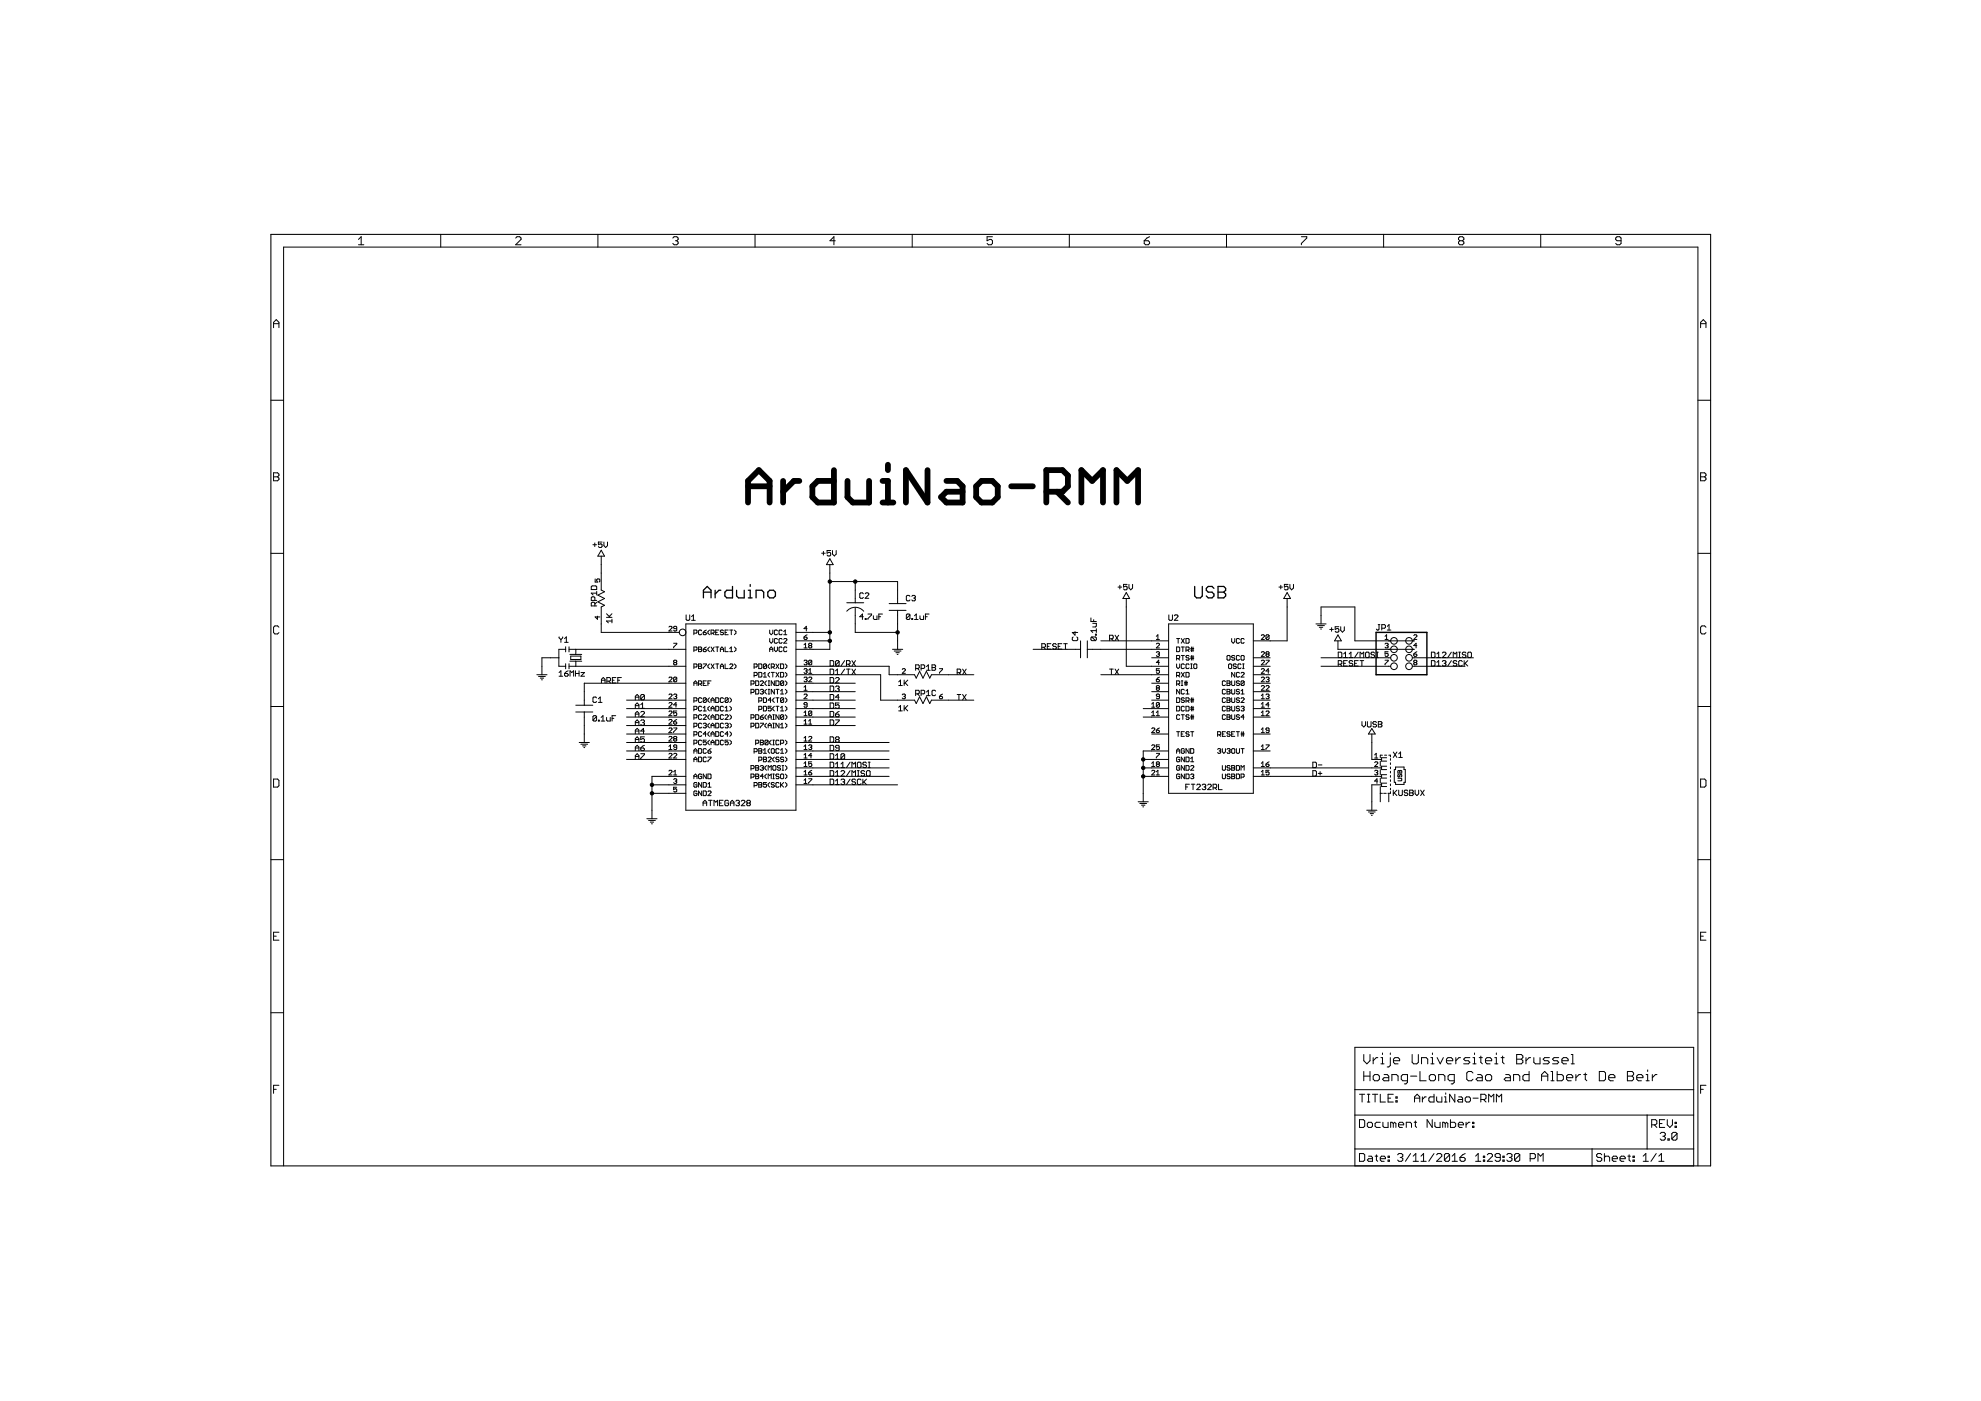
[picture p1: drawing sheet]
<svg xmlns="http://www.w3.org/2000/svg" width="594mm" height="420mm" viewBox="0 0 594 420" stroke-linecap="round" stroke-linejoin="round" font-family="sans-serif">
<g fill="none" stroke="#000" stroke-width=".3">
<path d="M107.5 71.8l.8-.8v2.4M107.5 73.4h1.6M132.2 70.3v3.8M154.6 71.4l.4-.4h.9l.4 .4v.4l-1.7 1.6h1.7M179.3 70.3v3.8M201.8 71.4l.4-.4h.8l.4 .4v.4l-.4 .4M202.6 72.2h.4M203 72.2l.4 .4v.4l-.4 .4h-.8l-.4-.4M226.4 70.3v3.8M250.5 72.2h-1.6l1.2-1.2v2.4M273.6 70.3v3.8M297.6 71h-1.6v1.2l.8-.4h.4l.4 .4v.8l-.4 .4h-.8l-.4-.4"/>
<path d="M320.7 70.3v3.8M343.1 72.2h1.2l.4 .4v.4l-.4 .4h-.8l-.4-.4zM344.7 71l-.8 .4-.8 .8M367.8 70.3v3.8M390.3 71h1.6v.4l-1.6 1.6v.4M414.9 70.3v3.8M437.8 72.2l-.4 .4v.4l.4 .4h.8l.4-.4v-.4l-.4-.4M437.8 72.2l-.4-.4v-.4l.4-.4h.8l.4 .4v.4l-.4 .4M437.8 72.2h.8M462 70.3v3.8M486.1 72.2h-1.2l-.4-.4v-.4l.4-.4h.8l.4 .4v1.6l-.4 .4h-.8l-.4-.4M82 98.3v-1.6l.8-.8 .9 .8v1.6"/>
<path d="M82 97.1h1.7M510 97.1h1.6M510 98.3v-1.6l.8-.8 .8 .8v1.6M81.2 120h3.8M509.2 120h3.8M82 141.8h1.2l.5 .4v.4l-.5 .4 .5 .4v.4l-.5 .4h-1.2zM82 143h1.2M510 141.8h1.2l.4 .4v.4l-.4 .4 .4 .4v.4l-.4 .4h-1.2zM510 143h1.2M81.2 165.9h3.8M177.3 176l.3-.3h1.1l.2 .3v.8h-1.6zM177.8 163.4h1.1"/>
<path d="M178.4 162.8v1.1M178.5 173.6v1h.7l-.3-.5 .3-.5 .7 .3-.3 .7M178.9 177.9h-1.6l.6 .5M178.9 177.4v1M180.3 166.8v10.2l1 .5-2 1 2 1-2 1 2 1-1 .5v7.7h23.4M180.3 165l1 1.8h-2zM180.6 162.6h-1.1v.8l.5-.3 .6 .3v.5l-.3 .3h-.6l-.2-.3M181.1 162.6v1l.5 .6 .6-.6v-1M246.4 165.9h1.1M246.9 165.4v1.1M248.9 169.3v25.4h-10.2M248.9 167.6l1 1.7h-2.1z"/>
<path d="M248.9 174.4h20.3v6.6M249.1 165.1h-1.1v.8l.9-.2 .2 .2v.6l-.2 .2h-.6l-.3-.2M249.7 165.1v1.1l.5 .5 .6-.5v-1.1M256.5 174.4v6.4M258.9 178.1l-.3-.3h-.5l-.3 .3v1.1l.3 .2h.5l.3-.2M259.5 178.1l.2-.3h.6l.2 .3v.2l-1 1.1h1M272.9 178.8l-.3-.2h-.5l-.3 .2v1.1l.3 .3h.5l.3-.3M273.4 178.8l.3-.2h.5l.3 .2-.3 .6M274 179.4h.2M274.2 179.4l.3 .2-.3 .6h-.5l-.3-.3M335.3 176.1h1.1M335.8 175.5v1.1"/>
<path d="M337.8 179.5v20.3h12.7M337.8 177.7l1 1.8h-2.1zM338 175.3h-1.1v.8l.6-.3 .5 .3v.5l-.3 .3h-.5l-.3-.3M338.6 175.3v1l.5 .6 .5-.6v-1M383.5 176.1h1.1M384.1 175.5v1.1M386 179.5v12.7h-10.1M386 177.7l1 1.8h-2zM386.3 175.3h-1.1v.8l.5-.3 .6 .3v.5l-.3 .3h-.6l-.2-.3M386.8 175.3v1l.5 .6 .6-.6v-1M509.2 165.9h3.8M83.7 188.1l-.5-.4h-.8l-.4 .4v1.6l.4 .4h.8l.5-.4"/>
<path d="M167.6 197.3h-5.1v5.1M167.7 191v.3l.5 .5M168.2 191.8v.8M168.7 191v.3l-.5 .5M169.3 191.5l.5-.5v1.6M169.3 192.6h1.1M169.6 194.7h-2v5.1h2M169.6 194v1.5M169.6 199.1v1.5M170.6 194.7h35.1M170.6 199.8h35.1M170.6 194v1.5"/>
<path d="M170.6 199.1v1.5M170.9 196.3h3.6M170.9 198.3h3.6M171.2 196.8h3v1h-3zM172.7 194.7v1.6M172.7 198.3v1.5M178.4 180.1v-.8l-.3-.3h-.5l-.3 .3v.8h1.6M178.4 181.7v-.8l-.3-.3h-.5l-.3 .3v.8h1.6M178.9 180.6l-.5 .6M179.2 184.8v.9l-.7-.7h1.4M181.9 185.1h1.6M181.9 184.1l1.1 1"/>
<path d="M183.5 185.7v1.1M183.5 186.2h-1.6l.5 .6M183.5 184.1l-.8 .8M200.6 188.1l.2-.3 .7 .3-.9 1.1h.9M202 192.9h.9l-.9 1.4M202.2 198.7l-.2-.2 .2-.5 .7 .2-.2 .5M202.2 198.7h.5M202.2 198.7l-.2 .2 .2 .5 .7-.2-.2-.5M202.9 188.5h-.7l-.2-.2 .2-.5 .7 .3v.9l-.2 .2-.7-.2M205.7 187.1h33v55.9h-33zM205.8 184.4v1.4l.2 .2h.6l.2-.2v-1.4M207.4 186h1.1"/>
<path d="M207.4 184.9l.5-.5v1.6M208.1 189.9h.7l.2-.7-.2-.2h-.7v1.4M208.1 195h.7l.2-.7-.2-.3h-.7v1.4M209.5 199.1h.7l.2 .2-.2 .5 .2 .5-.2 .2h-.7zM209.5 194h.7l.2 .3-.2 .4 .2 .5-.2 .2h-.7zM209.5 194.7h.7M209.5 199.8h.7M210.4 189.2l-.2-.2-.7 .2v.9l.2 .3 .7-.3M210.9 199.1h.9l-.9 1.4M210.9 189.7h.7l.2 .4-.7 .3zM210.9 194.7h.7l.2 .5-.7 .2zM211.8 189l-.9 .7"/>
<path d="M211.8 194l-.9 .7M212.8 189l-.5 .4v.5l.5 .5M212.8 194l-.5 .5v.5l.5 .4M212.8 199.1l-.5 .5v.4l.5 .5M213.2 189.9h.7l.3-.7-.3-.2h-.7v1.4M213.2 194l1 1.4M213.2 199.1l1 1.4M213.7 189.9l.5 .5M214.2 194l-1 1.4M214.2 199.1l-1 1.4M214.6 199.1h1M214.6 189.7h.5"/>
<path d="M214.6 194h1M215.1 194v1.4M215.1 199.1v1.4M215.6 189h-1v1.4h1M216 195.4v-.9l.5-.5 .5 .5v.9M216 194.7h1M216 199.8h1M217 189.2l-.3-.2-.7 .2 .3 .5 .7 .2-.3 .5-.7-.3M217.4 194v1.4h1M217.4 199.1v1.4h1M217.4 189.7h.5M218.4 189h-1v1.4h1"/>
<path d="M218.8 199.3l.3-.2 .7 .2-1 1.2h1M218.8 189h1M218.8 194.5l.5-.5v1.4M218.8 195.4h1M219.3 189v1.4M220.2 189l.5 .4v.5l-.5 .5M220.2 194l.5 .5v.5l-.5 .4M220.2 199.1l.5 .5v.4l-.5 .5M227.5 199.1h.7l.3 .2v1l-.3 .2h-.7zM229.9 199.3l-.7-.2-.3 .2v1M229.9 199.3v1l-.3 .2-.7-.2M229.9 199.3l-1 1"/>
<path d="M230.8 199.1l-.4 .5v.4l.4 .5M230.8 189v.9l.5 .5 .5-.5v-.9M230.8 191.5v.9l.5 .5 .5-.5v-.9M230.8 195.4v-.9l.5-.5 .5 .5v.9M230.8 194.7h1M232.2 194v1l.5 .4 .5-.4v-1M232.7 199.1l.9 1.4M233.2 189.2l-.3-.2-.7 .2v.9l.3 .3 .7-.3M233.2 191.7l-.3-.2-.7 .2v1l.3 .2 .7-.2M233.6 199.1l-.9 1.4M234.1 199.1h.7l.2 .2v1l-.2 .2h-.7zM234.5 189.2l-.2-.2-.7 .2v.9l.2 .3 .7-.3"/>
<path d="M234.5 191.7l-.2-.2-.7 .2v1l.2 .2 .7-.2M234.5 194.3l-.2-.3-.7 .3v.9l.2 .2 .7-.2M235 191.7l.3-.2 .7 .2-1 1.2h1M235 190.4h1M235 189.4l.5-.4v1.4M235.5 199.1l.5 .5v.4l-.5 .5M236 194.3l-.3-.3-.7 .3v.9l.3 .2 .7-.2M238.7 189.7h10.2M238.7 199.8h27.9v2.6h7.7l.5 1 1-2.1 1 2.1 1-2.1 1 2.1 .5-1h12.7M238.7 192.2h10.2M241.1 191.1h.7l.2 .4-.7 .3zM241.1 193.4l.5-.5v1.4"/>
<path d="M241.1 198.2l.7-.2 .2 .2-.2 .5M241.1 194.3h.9M241.6 198.7h.2M241.8 198.7l.2 .2-.2 .5-.7-.2M242 190.4l-.9 .7M242 188.5h-.9l.7-.7v1.4M242.7 193.6l-.2-.2 .2-.5 .7 .2-.2 .5M242.7 193.6l-.2 .2 .2 .5 .7-.2-.2-.5M242.7 193.6h.5M243.4 198.2v1l-.2 .2-.7-.2M243.4 198.2l-.2-.2-.7 .2v1M243.4 198.2l-.9 1"/>
<path d="M248.9 198.1h.8l.3 .3v1.1l-.3 .2h-.8zM251.7 198.4l-.3-.3h-.6l-.2 .3v1.1M251.7 198.4v1.1l-.3 .2h-.6l-.2-.2M251.7 198.4l-1.1 1.1M253.3 198.1l-1.1 1.6M253.9 199.2h.8l.2-.3v-.5l-.2-.3h-.8v1.6M253.9 183.3a3.3 3.3 0 0 1 5.1 0M253.9 180.8h5.1M254.4 199.2l.5 .5M255.5 198.1l1.1 1.6M256.5 182.3v7.4h12.7M256.6 198.1l-1.1 1.6"/>
<path d="M258.9 185h-1.1l.8-.9v1.7M259.5 185.5h.2v.3h-.2zM260.3 184.1h1.1v.3l-1.1 1.1v.3M261.9 184.7v.8l.3 .3h.8v-1.1M263.5 185h.6M264.6 184.1h-1.1v1.7M266.6 181h5.1M266.6 183h5.1M267.7 194.7h3M268.2 195.2h2M268.7 195.7h1M269 196.3h.3"/>
<path d="M269.2 183v11.7M272.9 184.4l-.3-.3h-.5l-.3 .3v1.1M272.9 184.4v1.1l-.3 .3h-.5l-.3-.3M272.9 184.4l-1.1 1.1M273.4 185.5h.3v.3h-.3zM274.3 185.8h1M274.3 184.7l.5-.6v1.7M275.9 184.7v.8l.3 .3h.8v-1.1M277.5 185h.6M277.9 199.9l.5-.5v1.6M278.6 184.1h-1.1v1.7M279.5 199.4h.8l.3 .3-.3 .5 .3 .5-.3 .3h-.8z"/>
<path d="M309.8 194.7h14.2M312.4 194.1h.8l.3-.3v-.5l-.3-.3h-.8v1.7M313 194.1l.5 .6M314.1 193.8h.5M315.2 193h-1.1v1.7M315.7 194.4l.3 .3M316.8 193.3l-.3-.3h-.5l-.3 .3 .3 .5h.5l.3 .3-.3 .6M317.3 193.8h.6M318.4 193h-1.1v1.7M319 193h1.1M319.5 193v1.7M321.8 191l-.2 .3v.6l.2 .2h1.1l.3-.2v-.6l-.3-.3"/>
<path d="M322.4 189.4v1.1l-.8-.8h1.6M324 192.2v5.1M326.1 194.7h24.4M326.1 192.2v5.1M327.2 185.3v1.1h1.6M327.4 191l-.2 .3v.6l.2 .2h1.1M327.4 191h1.1l.3 .3v.6l-.3 .2M327.4 191l1.1 1.1M327.7 186.9h1.1v.8l-.3 .3h-.8M328 185.8v.6M328.5 190.2h.3v.3h-.3zM328.8 188.6v1.1"/>
<path d="M328.8 189.1h-1.6l.5 .6M330.1 192.2h20.4M332.7 191.6h.9l.2-.3v-.5l-.2-.3h-.9v1.6M333.3 191.6l.5 .5M334.4 190.5l1.1 1.6M335.5 190.5l-1.1 1.6M345.4 197.3h5.1M346.8 193.1l.2-.2 .7 .2-.9 1.2h.9M346.8 191.8h.9M346.8 195.7l.7-.2 .2 .2-.2 .5M346.8 190.8l.4-.4v1.4M347.2 196.2h.3"/>
<path d="M347.5 196.2l.2 .2-.2 .4-.7-.2M347.7 198.7h-.9l.7-.7v1.4M350.5 187.1h25.4v50.8h-25.4zM350.5 184.4v1.4l.3 .2h.5l.3-.2v-1.4M352.2 184.7l.2-.3h.6l.3 .3v.2l-1.1 1.1h1.1M352.8 191.5h1M352.8 194h.7l.3 .3v.9l-.3 .2h-.7zM352.8 197.5h.7l.3-.7-.3-.2h-.7v1.4M352.8 199.1v.9l.5 .5 .5-.5v-.9M353.3 197.5l.5 .5M353.3 191.5v1.4M354.2 194h1"/>
<path d="M354.2 196.6h1M354.2 191.5l1 1.4M354.7 194v1.4M354.7 196.6v1.4M355.2 199.3l-.3-.2-.7 .2v1l.3 .2 .7-.2M355.2 191.5l-1 1.4M355.7 191.5h.7l.2 .2v1l-.2 .2h-.7zM355.7 195h.7l.2-.7-.2-.3h-.7v1.4M356.1 195l.5 .4M356.6 199.3l-.2-.2-.7 .2v1l.2 .2 .7-.2M356.6 196.8l-.2-.2-.7 .2 .2 .5 .7 .2-.2 .5-.7-.3M357.1 199.1h.4"/>
<path d="M357.1 195h.9M357.1 197.5h.9M357.1 197h.9M357.1 194.5h.9M357.3 194v1.4M357.3 196.6v1.4M357.3 199.1v1.4M357.8 194v1.4M357.8 196.6v1.4M358.2 199.1l.7 .2v1l-.2 .2-.7-.2v-1zM368 196.8l.2-.2 .7 .2v.9l-.2 .3-.7-.3zM368.7 199.1l.7 .2v1l-.3 .2-.7-.2v-1z"/>
<path d="M369.4 191.5v.9l.4 .5 .5-.5v-.9M370.3 196.8l-.2-.2-.7 .2 .2 .5 .7 .2-.2 .5-.7-.3M370.8 199.3l-.3-.2-.7 .2 .3 .5 .7 .2-.3 .5-.7-.2M371.7 196.8l-.2-.2-.7 .2v.9l.2 .3 .7-.3M371.7 191.7l-.2-.2-.7 .2v1l.2 .2 .7-.2M372.2 199.3l-.3-.2-.7 .2v1l.3 .2 .7-.2M372.2 196.8l.2-.2 .7 .2v.9l-.2 .3-.7-.3zM372.6 199.1h.5M372.9 199.1v1.4M373.1 191.7l-.2-.2-.7 .2v1l.2 .2 .7-.2M375.9 199.8h5M375.9 197.3h5"/>
<path d="M378.2 198.2l.3-.2 .7 .2-1 1.2h1M378.2 190.6l.3-.2 .7 .2-1 1.2h1M378.2 195.7l.3-.2 .7 .2-1 1.1h1M379.6 198h1l-1 1.4M379.9 196.2l-.3-.3 .3-.4 .7 .2-.3 .5M379.9 196.2h.4M379.9 196.2l-.3 .2 .3 .4 .7-.2-.3-.4M380.6 190.6v.9l-.3 .3-.7-.3M380.6 190.6l-.3-.2-.7 .2v.9M380.6 190.6l-1 .9M394.6 187.1h3.1M395.1 187.6h2.1"/>
<path d="M395.6 188.1h1.1M396 188.6h.3M396.2 199.8h20.8M396.2 197.3h20.8M396.2 187.1v-5.1h10.1v10.2h17.8M398.8 188.8h1.1M399.3 188.2v1.1M401.2 192.2v2.5h22.9M401.2 190.4l1.1 1.8h-2.1zM401.3 195.6h.8l.3 .3v1l-.3 .3h-.8zM401.3 199.2h.8l.3-.3v-.5l-.3-.3h-.8v1.6M401.5 188h-1.1v.8l.6-.3 .5 .3v.5l-.3 .3h-.5l-.3-.3"/>
<path d="M401.9 199.2l.5 .5M402.1 188v1l.5 .6 .5-.6v-1M402.9 198.9h.6M402.9 197.2h1.2M402.9 196.1l.6-.5v1.6M404.1 198.1h-1.2v1.6h1.2M404.6 197.2h1.1M404.6 196.1l.5-.5v1.6M405.7 198.4l-.3-.3h-.5l-.3 .5 .3 .3h.5l.3 .6-.3 .2h-.5l-.3-.2M406.2 198.9h.6M407.3 198.1h-1.1v1.6h1.1M407.3 195.6l-1.1 1.6"/>
<path d="M407.9 198.1h1.1M407.9 197.2v-1.6l.5 .5 .6-.5v1.6M408.4 198.1v1.6M409.8 195.6h.5l.3 .3v1l-.3 .3h-.5l-.3-.3v-1zM412.2 195.9l-.3-.3h-.5l-.3 .5 .3 .3h.5l.3 .5-.3 .3h-.5l-.3-.3M412.8 197.2h.5M412.8 195.6h.5M413 195.6v1.6M413.3 187.3h.5M413.6 187.3v1.4l-.3 .3-.6-.3M414.4 188.4h.8l.3-.3v-.5l-.3-.3h-.8v1.7M415.4 198h.9l-.9 1.4"/>
<path d="M415.4 193.1l.7-.2 .2 .2-.2 .5M415.4 191.8h.9M415.4 190.8l.4-.4v1.4M415.8 193.6h.3M416 189h1.1M416 187.9l.6-.6v1.7M416.1 193.6l.2 .2-.2 .5-.7-.2M416.3 195.5h-.9v.7l.4-.3 .5 .3-.2 .6-.7-.2M423.5 199.8h15.8M423.5 197.3h18.4M424 190.6l.2-.2 .7 .2-.9 1.2h.9M424 196.2h.7l.2 .4-.7 .2z"/>
<path d="M424.2 198.7l-.2-.2 .2-.5 .7 .2-.2 .5M424.2 198.7h.5M424.2 198.7l-.2 .2 .2 .5 .7-.2-.2-.5M424.9 193.6h-.9l.7-.7v1.4M424.9 195.5l-.9 .7M429.3 198.1h.8l.2 .3v1.1l-.2 .2h-.8zM429.3 195.6h.8l.2 .3v1l-.2 .3h-.8zM430.9 199.7h1.1M430.9 197.2h1.1M430.9 196.1l.5-.5v1.6M430.9 198.6l.5-.5v1.6M432.5 198.4l.3-.3h.5l.3 .3-.3 .5"/>
<path d="M432.5 195.9l.3-.3h.5l.3 .3v.2l-1.1 1.1h1.1M433.1 198.9h.2M433.3 198.9l.3 .3-.3 .5h-.5l-.3-.2M435.3 195.6l-1.1 1.6M435.3 198.1l-1.1 1.6M435.8 197.2v-1.6l.6 .5 .5-.5v1.6M436.9 198.4l-.3-.3h-.5l-.3 .3 .3 .5h.5l.3 .3-.3 .5h-.5l-.3-.2M437.5 197.2h.5M437.5 195.6h.5M437.7 195.6v1.6M438.5 198.4l-.2-.3h-.6l-.2 .3v1.1l.2 .2h.6l.2-.2M439.1 198.1v1.6"/>
<path d="M439.4 198.9l.8 .8M439.6 195.9l-.2-.3h-.6l-.3 .3 .3 .5h.6l.2 .3-.2 .5h-.6l-.3-.3M440.2 195.9l.2-.3h.6l.3 .3v1l-.3 .3h-.6l-.2-.3zM440.2 198.1l-1.1 1.1M511.6 188.1l-.4-.4h-.8l-.4 .4v1.6l.4 .4h.8l.4-.4M81.2 211.9h3.8M161 202.4h3M161.5 202.9h2M162 203.4h1M162.4 203.9h.2M167.7 201.7l.5-.5v1.6M167.7 202.8h1"/>
<path d="M169.3 202h.8l.3 .5-.3 .3h-.5l-.3-.3zM170.4 201.2l-1.1 .8M170.9 202.8v-1.6l.6 .5 .5-.5v1.6M172.6 202h1.1M172.6 201.2v1.6M172.7 211.5h5.1M172.7 213.5h5.1M173.7 201.2v1.6M174.2 201.7h1.1l-1.1 1.1h1.1M175.2 213.5v9.2M178.9 209.3l-.3-.3h-.5l-.3 .3v1.1l.3 .3h.5l.3-.3M178.9 214.9l-.3-.3h-.5l-.3 .3v1.1"/>
<path d="M178.9 214.9v1.1l-.3 .2h-.5l-.3-.2M178.9 214.9l-1.1 1.1M179.5 216h.2v.2h-.2zM179.5 210.7h1.1M179.5 209.6l.5-.6v1.7M180.3 216.2h1.1M180.3 215.2l.5-.6v1.6M180.4 204.8v-1.1l.5-.5 .5 .5v1.1M180.4 204h1M181.9 215.2v.8l.3 .2h.8v-1M182 204.3h.8l.3-.3v-.5l-.3-.3h-.8v1.6M182.5 204.3l.6 .5"/>
<path d="M183.6 215.4h.5M183.6 204h.6M184.6 214.6h-1v1.6M184.7 203.2h-1.1v1.6h1.1M185.3 204h.5M186.4 203.2h-1.1v1.6M187.9 212.5h17.8M187.9 215.1h17.8M187.9 217.6h17.8M187.9 210h17.8M190.5 209.1h1.1M190.5 214.2h1.1"/>
<path d="M190.5 209.9v-1.1l.6-.5 .5 .5v1.1M190.5 212.4v-1.1l.6-.5 .5 .5v1.1M190.5 215v-1.1l.6-.5 .5 .5v1.1M190.5 217.5v-1.1l.6-.5 .5 .5v1.1M190.5 216.7h1.1M190.5 211.6h1.1M190.5 219.2h1.1M192.2 212.4h1.1M192.2 213.6l.2-.2h.6l.3 .2v.3l-1.1 1.1h1.1M192.2 216.2l.2-.3h.6l.3 .3-.3 .5M192.2 211.3l.5-.5v1.6M192.7 216.7h.3"/>
<path d="M193 216.7l.3 .3-.3 .5h-.6l-.2-.2M193.3 208.5l-1.1 1.1M193.3 208.5v1.1l-.3 .3h-.6l-.2-.3M193.3 208.5l-.3-.2h-.6l-.2 .2v1.1M193.3 219.2h-1.1l.8-.8v1.6M200.6 213.5l.2-.3 .7 .3-.9 1.1h.9M200.6 216l.2-.2 .7 .2-.9 1.2h.9M200.6 208.4l.2-.2 .7 .2-.9 1.1h.9M200.6 203.3l.2-.2 .7 .2-.9 1.2h.9M200.6 210.9l.2-.2 .7 .2-.9 1.2h.9M200.6 218.5l.2-.2 .7 .2-.9 1.2h.9M202 216.5h.7l.2 .4-.7 .3z"/>
<path d="M202 208.4l.7-.2 .2 .2-.2 .5M202 218.3h.9l-.9 1.4M202.5 208.9h.2M202.7 208.9l.2 .2-.2 .4-.7-.2M202.9 213.2h-.9v.7l.5-.2 .4 .2-.2 .7-.7-.2M202.9 203.3l-.2-.2-.7 .2v.9M202.9 203.3v.9l-.2 .3-.7-.3M202.9 211.4h-.9l.7-.7v1.4M202.9 215.8l-.9 .7M202.9 203.3l-.9 .9M205.7 204.9h-30.5v6.6M208.1 200h.7l.2-.7-.2-.2h-.7v1.4"/>
<path d="M208.1 205.6v-.9l.5-.5 .4 .5v.9M208.1 210.2h.7l.2-.7-.2-.2h-.7v1.4M208.1 212.7h.7l.2-.7-.2-.2h-.7v1.4M208.1 215.3h.7l.2-.7-.2-.2h-.7v1.4M208.1 217.8h.7l.2-.7-.2-.2h-.7v1.4M208.1 204.9h.9M209.5 205.1h.7l.2-.7-.2-.2h-.7v1.4M210 205.1l.4 .5M210.4 212l-.2-.2-.7 .2v1l.2 .2 .7-.2M210.4 219.7l-.2-.3-.7 .3v.9l.2 .2 .7-.2M210.4 209.5l-.2-.2-.7 .2v.9l.2 .3 .7-.3M210.4 214.6l-.2-.2-.7 .2v.9l.2 .3 .7-.3"/>
<path d="M210.4 217.1l-.2-.2-.7 .2v1l.2 .2 .7-.2M210.9 213.2h.9M210.9 217.1l.7-.2 .2 .2-.2 .5M210.9 214.6l.2-.2 .7 .2-.9 1.2h.9M210.9 212.3l.4-.5v1.4M210.9 204.9h.4M211.3 217.6h.3M211.6 217.6l.2 .2-.2 .5-.7-.2M211.8 204.2h-.9v1.4h.9M211.8 209.5l-.2-.2-.7 .2v.9M211.8 209.5v.9l-.2 .3-.7-.3M211.8 209.5l-.9 .9"/>
<path d="M212.3 204.9h.5M212.8 219.4l-.5 .5v.5l.5 .4M212.8 216.9l-.5 .5v.4l.5 .5M212.8 209.3l-.5 .4v.5l.5 .5M212.8 211.8l-.5 .5v.4l.5 .5M212.8 214.4l-.5 .4v.5l.5 .5M213.2 204.2h-.9v1.4M213.2 210.7v-1l.5-.4 .5 .4v1M213.2 213.2v-.9l.5-.5 .5 .5v.9M213.2 215.8v-1l.5-.4 .5 .4v1M213.2 218.3v-.9l.5-.5 .5 .5v.9M213.2 212.5h1"/>
<path d="M213.2 215.1h1M213.2 217.6h1M213.2 210h1M214.6 211.8h.7l.3 .2v1l-.3 .2h-.7zM214.6 219.4h.7l.3 .3v.9l-.3 .2h-.7zM214.6 216.9h.7l.3 .2v1l-.3 .2h-.7zM214.6 214.4h.7l.3 .2v.9l-.3 .3h-.7zM214.6 209.3h.7l.3 .2v.9l-.3 .3h-.7zM216 200.5v-.9l.5-.5 .5 .5v.9M217 212l-.3-.2-.7 .2v1l.3 .2 .7-.2M217 217.1l-.3-.2-.7 .2v1l.3 .2 .7-.2M217 214.6l-.3-.2-.7 .2v.9l.3 .3 .7-.3"/>
<path d="M217 209.5l-.3-.2-.7 .2v.9l.3 .3 .7-.3M217 219.7l-.3-.3-.7 .3v.9l.3 .2 .7-.2M217.4 213.2h1M217.4 214.6l.3-.2 .7 .2-1 1.2h1M217.4 212.3l.5-.5v1.4M217.4 217.1l.7-.2 .3 .2-.3 .5M217.9 217.6h.2M218.1 217.6l.3 .2-.3 .5-.7-.2M218.4 209.5l-.3-.2-.7 .2v.9M218.4 209.5v.9l-.3 .3-.7-.3M218.4 209.5l-1 .9M218.8 211.8l.5 .5v.4l-.5 .5"/>
<path d="M218.8 209.3l.5 .4v.5l-.5 .5M218.8 214.4l.5 .4v.5l-.5 .5M218.8 216.9l.5 .5v.4l-.5 .5M218.8 219.4l.5 .5v.5l-.5 .4M225.2 205.1h.7l.2-.7-.2-.2h-.7v1.4M225.2 207.7h.7l.2-.7-.2-.3h-.7v1.4M225.2 215.3h.7l.2-.7-.2-.2h-.7v1.4M225.2 217.8h.7l.2-.7-.2-.2h-.7v1.4M226.1 202.6h.7l.3-.7-.3-.2h-.7v1.4M226.1 200h.7l.3-.7-.3-.2h-.7v1.4M226.6 204.2h.7l.2 .2v1l-.2 .2h-.7zM226.6 206.7h.7l.2 .3v.9l-.2 .2h-.7z"/>
<path d="M226.6 214.4h.7l.2 .2v.9l-.2 .3h-.7zM226.6 216.9h.7l.2 .2v1l-.2 .2h-.7zM227.5 201.7h.7l.3 .2v.9l-.3 .3h-.7zM227.5 210.2h.7l.3-.7-.3-.2h-.7v1.4M227.5 212.7h.7l.3-.7-.3-.2h-.7v1.4M228 204.4l.2-.2 .7 .2-.9 1.2h.9M228 207l.7-.3 .2 .3-.2 .4M228 215.1h.7l.2 .4-.7 .3zM228 216.9h.9l-.9 1.4M228.5 207.4h.2M228.7 207.4l.2 .3-.2 .4-.7-.2M228.9 211.8h.7l.3 .2v1l-.3 .2h-.7z"/>
<path d="M228.9 209.3h.7l.3 .2v.9l-.3 .3h-.7zM228.9 202.1l.5-.4v1.4M228.9 203.1h1M228.9 214.4l-.9 .7M229.9 206.7l-.5 .5v.5l.5 .4M229.9 204.2l-.5 .5v.4l.5 .5M229.9 214.4l-.5 .4v.5l.5 .5M229.9 216.9l-.5 .5v.4l.5 .5M230.4 205.6h.4M230.4 206.7h.4M230.4 208.1h.4M230.4 215.8v-1l.4-.4 .5 .4v1"/>
<path d="M230.4 218.3v-.9l.4-.5 .5 .5v.9M230.4 204.2h.4M230.4 215.1h.9M230.4 217.6h.9M230.6 204.2v1.4M230.6 206.7v1.4M230.8 201.7l-.4 .4v.5l.4 .5M231.3 211.8h-.9v.7l.4-.2 .5 .2-.2 .7-.7-.2M231.3 201.7h.9M231.3 200h.7l.2-.2-.2-.7h-.7v1.4M231.3 210h-.9l.7-.7v1.4M231.8 201.7v1.4"/>
<path d="M231.8 200l.4 .5M231.8 214.4h.4M231.8 215.8h.4M231.8 216.9h.4M231.8 218.3h.4M232 214.4v1.4M232 216.9v1.4M232.2 204.2v1.4l-.9-1.4v1.4M232.2 206.7v1.4l-.9-1.4v1.4M232.2 209.3l-.4 .4v.5l.4 .5M232.2 211.8l-.4 .5v.4l.4 .5M232.7 204.2h.7l.2 .2v1l-.2 .2h-.7z"/>
<path d="M232.7 206.7h.9M232.7 201.7l.9 1.4M232.7 211.8h.9M232.7 209.3h.9M233.2 206.7v1.4M233.2 209.3v1.4M233.2 211.8v1.4M233.6 214.4v1.4l-.9-1.4v1.4M233.6 216.9v1.4l-.9-1.4v1.4M233.6 201.7l-.9 1.4M234.1 213.2h.9M234.1 201.7h.7l.2 .2v.9l-.2 .3h-.7z"/>
<path d="M234.1 208.1h.9M234.1 207.2l.4-.5v1.4M234.1 212.3l.4-.5v1.4M234.1 217.4l.4-.5v1.4M234.1 218.3h.9M235 204.4v1l-.2 .2-.7-.2M235 209.5l-.2-.2-.7 .2v.9M235 204.4l-.2-.2-.7 .2v1M235 214.6l-.2-.2-.7 .2v.9M235 209.5v.9l-.2 .3-.7-.3M235 214.6v.9l-.2 .3-.7-.3M235 204.4l-.9 1"/>
<path d="M235 209.5l-.9 .9M235 214.6l-.9 .9M235.5 206.7l.5 .5v.5l-.5 .4M235.5 201.7l.5 .4v.5l-.5 .5M235.5 204.2l.5 .5v.4l-.5 .5M235.5 209.3l.5 .4v.5l-.5 .5M235.5 211.8l.5 .5v.4l-.5 .5M235.5 214.4l.5 .4v.5l-.5 .5M235.5 216.9l.5 .5v.4l-.5 .5M238.7 207.4h17.8M238.7 212.5h17.8M238.7 215.1h17.8"/>
<path d="M238.7 217.6h17.8M238.7 210h17.8M238.7 202.4h25.4v7.6h10.2l.5 1 1-2 1 2 1-2 1 2 .5-1h12.7M238.7 204.9h17.8M241.1 214.6h.9M241.1 217.2h.9M241.1 208.4l.2-.2 .7 .2-.9 1.1h.9M241.1 206.1l.5-.5v1.4M241.1 213.7l.5-.5v1.4M241.1 216.2l.5-.4v1.4M241.1 207h.9M241.1 203.3l.7-.2 .2 .2-.2 .5"/>
<path d="M241.1 200.8l.7-.3 .2 .3-.2 .4M241.6 203.8h.2M241.6 201.2h.2M241.8 201.2l.2 .3-.2 .4-.7-.2M241.8 203.8l.2 .2-.2 .5-.7-.3M242 211.4h-.7l-.2-.2 .2-.5 .7 .2v1l-.2 .2-.7-.2M242.5 203.3l.2-.2 .7 .2-.9 1.2h.9M242.5 217.2h.9M242.5 201.9h.9M242.5 201l.5-.5v1.4M242.5 216.2l.5-.4v1.4M243.4 213.5v.9l-.2 .2-.7-.2"/>
<path d="M243.4 213.5l-.2-.3-.7 .3v.9M243.4 213.5l-.9 .9M248.9 200.7h.8l.3 .2v1.1l-.3 .3h-.8zM248.9 203.2h.8l.3 .3v1.1l-.3 .2h-.8zM248.9 205.7h.8l.3 .3v1.1l-.3 .3h-.8zM248.9 208.3h.8l.3 .2v1.1l-.3 .3h-.8zM248.9 210.8h.8l.3 .3v1.1l-.3 .2h-.8zM248.9 213.4h.8l.3 .2v1.1l-.3 .3h-.8zM248.9 215.9h.8l.3 .3v1.1l-.3 .2h-.8zM250.6 214.2h.8l.3 .5-.3 .3h-.6l-.2-.3zM250.6 206l.2-.3h.6l.3 .3-.3 .5M250.6 215.9h1.1l-1.1 1.6"/>
<path d="M250.6 203.5l.2-.3h.6l.3 .3v.2l-1.1 1.1h1.1M250.6 202.3h1.1M250.6 201.2l.5-.5v1.6M251.1 206.5h.3M251.4 206.5l.3 .3-.3 .6h-.6l-.2-.3M251.7 213.4l-1.1 .8M251.7 210.8h-1.1v.8l.8-.3 .3 .3v.6l-.3 .2h-.6l-.2-.2M251.7 209.1h-1.1l.8-.8v1.6M253.3 200.7l-1.1 1.6M253.9 200.7h1M254.4 200.7v1.6M255.5 200.7l1.1 1.6"/>
<path d="M256.6 200.7l-1.1 1.6M269.5 204.5l.5-.5v1.6M269.5 212.1l.5-.5v1.6M269.5 205.6h1.1M269.5 213.2h1.1M270.6 208.4l.7-.2 .2 .2-.2 .5M270.6 200.8l.2-.3 .7 .3-.9 1.1h.9M271 208.9h.3M271.1 204v1.6M271.1 211.6v1.6M271.3 208.9l.2 .2-.2 .4-.7-.2M271.4 204.8l.8 .8"/>
<path d="M271.4 212.4l.8 .8M272.2 204l-1.1 1M272.2 211.6l-1.1 1.1M274.6 208.1h.8l.3-.3v-.5l-.3-.3h-.8v1.6M274.6 200.5h.8l.3-.3v-.5l-.3-.3h-.8v1.6M275.1 200.5l.6 .5M275.1 208.1l.6 .5M276.2 208.1h.8l.3-.3v-.5l-.3-.3h-.8v1.6M276.2 200.5h.8l.3-.3v-.5l-.3-.3h-.8v1.6M277.9 207.5l.5-.5v1.6M277.9 201h1.1M277.9 208.6h1.1"/>
<path d="M279.5 200.2h.8M280.6 207.3l-.3-.3h-.5l-.3 .3v1.1l.3 .2h.5l.3-.2M281.7 200.5h1l-1 1.4M281.7 208.9h.7l.3 .4-.7 .2zM282.7 208.2l-1 .7M287 208.3h1.1M287 201.7h.8l.3-.2v-.6l-.3-.2h-.8v1.6M287.6 201.7l.5 .6M287.6 208.3v1.6M288.7 200.7l1.1 1.6M288.7 208.3l1.1 1.6M289.8 200.7l-1.1 1.6"/>
<path d="M289.8 208.3l-1.1 1.6M330.1 202.4h20.4M332.7 200.7h1.1M333.3 200.7v1.6M334.4 200.7l1.1 1.6M335.5 200.7l-1.1 1.6M342.8 212.5h7.7M342.8 215.1h7.7M345.4 214.6h.9M345.4 207.4h5.1M345.4 212.1h.9M345.4 218.5l.2-.2 .7 .2-.9 1.2h.9"/>
<path d="M345.4 210h5.1M345.4 204.9h5.1M345.4 213.7l.4-.5v1.4M345.4 211.2l.4-.5v1.4M346.8 214.6h.9M346.8 203.8h.7l.2 .4-.7 .3zM346.8 219h.7l.2 .5-.7 .2zM346.8 213.7l.4-.5v1.4M347 206.3l-.2 .2 .2 .5 .7-.2-.2-.5M347 206.3l-.2-.2 .2-.5 .7 .2-.2 .5M347 206.3h.5M347.7 208.9h-.7l-.2-.3 .2-.4 .7 .2v.9l-.2 .2-.7-.2"/>
<path d="M347.7 200.5h-.9v.7l.4-.2 .5 .2-.2 .7-.7-.2M347.7 210.9v1l-.2 .2-.7-.2M347.7 210.9l-.2-.2-.7 .2v1M347.7 210.9l-.9 1M347.7 203.1l-.9 .7M347.7 218.3l-.9 .7M352.8 211.8h.7l.3 .2v1l-.3 .2h-.7zM352.8 202.6h.7l.3-.7-.3-.2h-.7v1.4M352.8 209.3h.7l.3 .2v.9l-.3 .3h-.7zM352.8 205.1h.7l.3-.7-.3-.2h-.7v1.4M352.8 219.4h1M353.3 205.1l.5 .5"/>
<path d="M353.3 202.6l.5 .5M353.3 219.4v1.4M353.8 214.6l-.3-.2-.7 .2v.9l.3 .3 .7-.3M353.8 206.7v1.4l-1-1.4v1.4M354.2 205.6h.5M354.2 204.2h.5M354.2 214.4h1M354.2 201.7l1 1.4M354.5 204.2v1.4M354.7 214.4v1.4M355.2 212l-.3-.2-.7 .2v1l.3 .2 .7-.2M355.2 207l-.3-.3-.7 .3v.9l.3 .2 .7-.2"/>
<path d="M355.2 209.5l-.3-.2-.7 .2 .3 .5 .7 .2-.3 .5-.7-.3M355.2 219.4h-1v1.4h1M355.2 201.7l-1 1.4M355.2 205.1h.9M355.2 204.7h.9M355.4 204.2v1.4M355.7 211.8h.7l.2 .2v1l-.2 .2h-.7zM355.7 201.7h.7l.2 .2v.9l-.2 .3h-.7zM355.7 207.2l.4-.5v1.4M355.7 208.1h.9M355.7 210.2h.7l.2-.7-.2-.2h-.7v1.4M355.9 204.2v1.4"/>
<path d="M356.1 210.2l.5 .5M356.6 214.6l-.2-.2-.7 .2 .2 .5 .7 .2-.2 .5-.7-.3M356.6 219.7l-.2-.3-.7 .3 .2 .4 .7 .3-.2 .4-.7-.2M357.1 200.5h.4M357.1 212.7h.9M357.1 215.3h.9M357.1 219.4h.9M357.1 210.2h.9M357.1 212.3h.9M357.1 214.8h.9M357.1 209.7h.9M357.3 209.3v1.4"/>
<path d="M357.3 211.8v1.4M357.3 214.4v1.4M357.5 219.4v1.4M357.8 209.3v1.4M357.8 211.8v1.4M357.8 214.4v1.4M367.5 204.4l-.2-.2-.7 .2v1l.2 .2 .7-.2M367.5 212l-.2-.2-.7 .2v1l.2 .2 .7-.2M367.5 207l-.2-.3-.7 .3v.9l.2 .2 .7-.2M367.5 209.5l-.2-.2-.7 .2v.9l.2 .3 .7-.3M367.5 214.6l-.2-.2-.7 .2v.9l.2 .3 .7-.3M367.5 219.4h-.9v1.4h.9"/>
<path d="M368 204.2h.7l.2 .2-.2 .5 .2 .5-.2 .2h-.7zM368 211.8h.7l.2 .2-.2 .5 .2 .5-.2 .2h-.7zM368 206.7h.7l.2 .3-.2 .4 .2 .5-.2 .2h-.7zM368 207.4h.7M368 212.5h.7M368 209.3h.7l.2 .2-.2 .5 .2 .4-.2 .3h-.7zM368 214.4h.7l.2 .2-.2 .5 .2 .4-.2 .3h-.7zM368 215.1h.7M368 210h.7M368 204.9h.7M368.9 219.7l-.7-.3-.2 .5 .7 .2 .2 .5-.2 .2-.7-.2M369.4 204.2v1.2l.2 .2 .7-.2v-1.2"/>
<path d="M369.4 211.8v1.2l.2 .2 .7-.2v-1.2M369.4 206.7v1.2l.2 .2 .7-.2v-1.2M369.4 209.3v1.1l.2 .3 .7-.3v-1.1M369.4 214.4v1.1l.2 .3 .7-.3v-1.1M370.3 219.4h-.9v1.4h.9M370.3 201.7v1.4l-.9-1.4v1.4M370.8 219.4h.9M371.2 219.4v1.4M371.7 204.4l-.2-.2-.7 .2 .2 .5 .7 .2-.2 .5-.7-.2M371.7 212l-.2-.2-.7 .2 .2 .5 .7 .2-.2 .5-.7-.2M371.7 201.9l-.2-.2-.7 .2v.9l.2 .3 .7-.3M371.7 207l-.2-.3-.7 .3 .2 .4 .7 .3-.2 .4-.7-.2"/>
<path d="M371.7 209.5l-.2-.2-.7 .2 .2 .5 .7 .2-.2 .5-.7-.3M371.7 214.6l-.2-.2-.7 .2 .2 .5 .7 .2-.2 .5-.7-.3M372.2 201.9l.2-.2 .7 .2-.9 1.2h.9M372.2 208.1h.9M372.2 212l.7-.2 .2 .2-.2 .5M372.2 209.5l.2-.2 .7 .2-.9 1.2h.9M372.2 207.2l.4-.5v1.4M372.2 219.9h.9M372.4 219.4v1.4M372.6 200.5h.5M372.6 212.5h.3M372.9 212.5l.2 .2-.2 .5-.7-.2"/>
<path d="M372.9 219.4v1.4M373.1 204.4v1l-.2 .2-.7-.2M373.1 204.4l-.2-.2-.7 .2v1M373.1 215.1h-.9l.7-.7v1.4M373.1 204.4l-.9 1M375.9 207.4h5M375.9 212.5h5M375.9 215.1h5M375.9 210h5M375.9 204.9h5M375.9 202.4h5M378.2 214.6h1"/>
<path d="M378.2 205.8l.3-.2 .7 .2-1 1.2h1M378.2 203.3l.3-.2 .7 .2-1 1.2h1M378.2 200.8l.3-.3 .7 .3-1 1.1h1M378.2 212.1h1M378.2 219.7h1M378.2 209.5h1M378.2 211.2l.5-.5v1.4M378.2 208.6l.5-.4v1.3M378.2 213.7l.5-.5v1.4M378.2 218.8l.5-.5v1.4M379.6 213.5l.3-.3 .7 .3-1 1.1h1M379.6 208.4l.7-.2 .3 .2-.3 .5"/>
<path d="M379.6 205.8l.3-.2 .7 .2-1 1.2h1M379.6 203.3l.7-.2 .3 .2-.3 .5M380.1 203.8h.2M380.1 208.9h.2M380.3 203.8l.3 .2-.3 .5-.7-.3M380.3 208.9l.3 .2-.3 .4-.7-.2M380.6 201.2h-1l.7-.7v1.4M380.6 211.4h-1l.7-.7v1.4M380.6 219h-.7l-.3-.2 .3-.5 .7 .2v1l-.3 .2-.7-.2M408.4 216.4v1.1l.6 .5 .5-.5v-1.1M410.1 216.4v1.4l.2 .2h.6l.3-.2v-1.4M411.4 218.5l1 1.6h-2z"/>
<path d="M412.8 216.7l-.3-.3h-.5l-.3 .3 .3 .5h.5l.3 .3-.3 .5h-.5l-.3-.2M413.3 216.4h.8l.3 .3-.3 .5 .3 .6-.3 .2h-.8zM413.3 217.2h.8M509.2 211.9h3.8M82 233.6h1.2l.5 .4v1.6l-.5 .5h-1.2zM173.7 222.7h3M174.2 223.2h2M174.7 223.7h1M175.1 224.2h.2M187.9 220.1h17.8M187.9 222.7h17.8M187.9 225.2h17.8"/>
<path d="M187.9 227.8h17.8M190.5 221.8h1.1M190.5 224.3h1.1M190.5 220v-1l.6-.6 .5 .6v1M190.5 222.6v-1.1l.6-.5 .5 .5v1.1M190.5 225.1v-1.1l.6-.5 .5 .5v1.1M190.5 227.7v-1.1l.6-.6 .5 .6v1.1M190.5 226.9h1.1M192.2 224.3h.8l.3 .6-.3 .2h-.6l-.2-.2zM192.2 226h1.1v.3l-1.1 1.1v.3M193.3 221h-1.1v.8l.5-.3 .6 .3v.5l-.3 .3h-.6l-.2-.3M193.3 223.5l-1.1 .8"/>
<path d="M195.5 237.9h10.2M195.5 235.4h10.2M200.6 226.2l.2-.3 .7 .3-.9 1.1h.9M200.6 221.1l.2-.2 .7 .2-.9 1.1h.9M200.6 223.9l.5-.5v1.4M200.6 231.2l.2-.2 .7 .2-.9 1.2h.9M200.6 224.8h.9M202 226.2l.2-.3 .7 .3-.9 1.1h.9M202 233.8l.7-.2 .2 .2-.2 .5M202 232.4h.9M202 231.5l.5-.5v1.4M202.2 221.6l-.2-.3 .2-.4 .7 .2-.2 .5"/>
<path d="M202.2 221.6l-.2 .2 .2 .4 .7-.2-.2-.4M202.2 221.6h.5M202.5 234.3h.2M202.7 234.3l.2 .2-.2 .4-.7-.2M202.9 224.1h-.7l-.2-.2 .2-.5 .7 .2v1l-.2 .2-.7-.2M202.9 236.1h-.9v.7l.5-.2 .4 .2-.2 .7-.7-.2M205.7 232.8h-10.2v12.7M208.1 220.4h.7l.2-.7-.2-.3h-.7v1.4M208.1 222.9h.7l.2-.7-.2-.2h-.7v1.4M208.1 225.9v-.9l.5-.5 .4 .5v.9M208.1 228.5v-1l.5-.4 .4 .4v1M208.1 233.5v-.9l.5-.5 .4 .5v.9"/>
<path d="M208.1 225.2h.9M208.1 232.8h.9M208.1 227.8h.9M209 234.9l-.2-.2-.7 .2v.9l.7 .3 .2-.7h-.4M209 237.4l-.2-.2-.7 .2v1l.7 .2 .2-.7h-.4M209.5 227.1h.7l.2 .2v.9l-.2 .3h-.7zM209.5 224.5h.7l.2 .2v1l-.2 .2h-.7zM210.4 222.2l-.2-.2-.7 .2v.9l.2 .3 .7-.3M210.4 232.4l-.2-.3-.7 .3v.9l.7 .2 .2-.7h-.4M210.4 234.7v1.4l-.9-1.4v1.4M210.4 237.2v1.4l-.9-1.4v1.4M210.9 234.7h.7l.2 .2v.9l-.2 .3h-.7z"/>
<path d="M210.9 237.2h.7l.2 .2v1l-.2 .2h-.7zM211.8 220.1h-.9l.7-.7v1.4M211.8 222h-.9v.7l.4-.3 .5 .3-.2 .7-.7-.3M211.8 224.7l-.2-.2-.7 .2v1l.2 .2 .7-.2M211.8 227.3l-.2-.2-.7 .2v.9l.2 .3 .7-.3M211.8 232.1v1.4l-.9-1.4v1.4M212.3 225.2h.7l.2 .5-.7 .2zM212.3 227.1h.9l-.9 1.4M212.3 232.1h.7l.2 .3v.9l-.2 .2h-.7zM212.3 237.4l.2-.2 .7 .2-.9 1.2h.9M212.3 235.1l.5-.4v1.4M212.3 236.1h.9"/>
<path d="M212.8 222l-.5 .4v.5l.5 .5M213.2 220.8v-.9l.5-.5 .5 .5v.9M213.2 223.4v-1l.5-.4 .5 .4v1M213.2 220.1h1M213.2 222.7h1M213.2 224.5l-.9 .7M214.6 222h.7l.3 .2v.9l-.3 .3h-.7zM217 222.2l-.3-.2-.7 .2v.9l.3 .3 .7-.3M218.4 222h-1v.7l.5-.3 .5 .3-.3 .7-.7-.3M218.4 220.1h-1l.7-.7v1.4M218.8 222l.5 .4v.5l-.5 .5M225.2 233.1h.7l.2-.7-.2-.3h-.7v1.4"/>
<path d="M225.2 230.5h.7l.2-.7-.2-.2h-.7v1.4M226.1 225.4h.7l.3-.7-.3-.2h-.7v1.4M226.1 235.6h.7l.3-.7-.3-.2h-.7v1.4M226.6 229.6h.7l.2 .2-.2 .5 .2 .5-.2 .2h-.7zM226.6 222.9h.7l.2-.7-.2-.2h-.7v1.4M226.6 232.1h.7l.2 .3-.2 .4 .2 .5-.2 .2h-.7zM226.6 232.8h.7M226.6 230.3h.7M227.5 224.5h.7l.3 .2-.3 .5 .3 .5-.3 .2h-.7zM227.5 228h.7l.3-.7-.3-.2h-.7v1.4M227.5 234.7h.7l.3 .2-.3 .5 .3 .4-.3 .3h-.7zM227.5 225.2h.7"/>
<path d="M227.5 235.4h.7M228 222h.7l.2 .2-.2 .5 .2 .4-.2 .3h-.7zM228 229.8l.7-.2 .2 .2-.2 .5M228 222.7h.7M228.5 230.3h.2M228.7 230.3l.2 .2-.2 .5-.7-.2M228.9 227.1h.7l.3 .2-.3 .5 .3 .4-.3 .3h-.7zM228.9 225l.5-.5v1.4M228.9 225.9h1M228.9 232.8h-.9l.7-.7v1.4M228.9 227.8h.7M229.9 234.7h-1v.7l.5-.3 .5 .3-.3 .7-.7-.3"/>
<path d="M229.9 229.6l-.5 .5v.4l.5 .5M229.9 232.1l-.5 .5v.5l.5 .4M230.3 222.2l-.7-.2-.2 .2v.9M230.3 222.2v.9l-.2 .3-.7-.3M230.3 222.2l-.9 .9M230.4 227.3l.2-.2 .7 .2-.9 1.2h.9M230.4 231v-1.4l.4 .5 .5-.5v1.4M230.4 233.5v-1.4l.4 .5 .5-.5v1.4M230.8 224.5l-.4 .5v.4l.4 .5M230.8 234.7l-.4 .4v.5l.4 .5M231.3 222l-.5 .4v.5l.5 .5M231.5 224.5l.7 .2v1l-.2 .2-.7-.2v-1z"/>
<path d="M231.8 229.8l.2-.2 .7 .2v1l-.2 .2-.7-.2zM231.8 222h.4M231.8 223.4h.4M231.8 232.1h.4M231.8 233.5h.4M232 222v1.4M232 232.1v1.4M232.2 234.9l-.2-.2-.7 .2 .2 .5 .7 .2-.2 .5-.7-.3M232.2 227.1l-.4 .4v.5l.4 .5M233.6 222.2l-.2-.2-.7 .2v.9l.2 .3 .7-.3M233.6 224.7l-.2-.2-.7 .2v1l.2 .2 .7-.2M233.6 227.3l-.2-.2-.7 .2 .2 .5 .7 .2-.2 .5-.7-.3"/>
<path d="M233.6 232.4l-.2-.3-.7 .3 .2 .4 .7 .3-.2 .4-.7-.2M233.6 234.9l-.2-.2-.7 .2v.9l.2 .3 .7-.3M234.1 232.4l.2-.3 .7 .3v.9l-.2 .2-.7-.2zM234.1 229.8l-.3-.2-.6 .2 .2 .5 .7 .2-.3 .5-.6-.2M234.1 225l.4-.5v1.4M234.1 222.9h.7l.2-.7-.2-.2h-.7v1.4M234.1 234.7v1.4M234.1 225.9h.9M234.3 235.4l.7 .7M234.5 231h.5M234.5 229.6h.5M234.8 229.6v1.4"/>
<path d="M235 227.3l-.2-.2-.7 .2 .2 .5 .7 .2-.2 .5-.7-.3M235 234.7l-.9 .9M235.5 222l.5 .4v.5l-.5 .5M235.5 224.5l.5 .5v.4l-.5 .5M235.5 227.1l.5 .4v.5l-.5 .5M235.5 229.6l.5 .5v.4l-.5 .5M235.5 232.1l.5 .5v.5l-.5 .4M235.5 234.7l.5 .4v.5l-.5 .5M238.7 222.7h27.9M238.7 225.2h27.9M238.7 232.8h27.9M238.7 227.8h27.9"/>
<path d="M238.7 235.4h30.5M238.7 230.3h27.9M241.1 221.3l.5-.4v1.3M241.1 223.9l.5-.5v1.4M241.1 226.4l.5-.5v1.4M241.1 228.9l.5-.4v1.4M241.1 231.5l.5-.5v1.4M241.1 234l.5-.4v1.3M241.1 222.2h.9M241.1 224.8h.9M241.1 232.4h.9M241.1 227.3h.9"/>
<path d="M241.1 234.9h.9M241.1 229.9h.9M242.5 221.1l.2-.2 .7 .2-.9 1.1h.9M242.5 223.6l.7-.2 .2 .2-.2 .5M242.5 231.7h.7l.2 .5-.7 .2zM242.5 233.6h.9l-.9 1.3M243 224.1h.2M243.2 224.1l.2 .2-.2 .5-.7-.2M243.4 228.5h-.9v.7l.5-.3 .4 .3-.2 .7-.7-.3M243.4 226.6h-.9l.7-.7v1.4M243.4 231l-.9 .7M248.9 226h.8l.3 .3v1.1l-.3 .3h-.8z"/>
<path d="M248.9 231.1h.8l.3 .3v1.1l-.3 .2h-.8zM248.9 228.6h.8l.3 .3v1.1l-.3 .2h-.8zM248.9 221h.8l.3 .2v1.1l-.3 .3h-.8zM248.9 223.5h.8l.3 .3v1.1l-.3 .2h-.8zM248.9 233.7h.8l.3 .2v1.1l-.3 .3h-.8zM250.6 226.6l.5-.6v1.7M250.6 229.1l.5-.5v1.6M250.6 231.7l.5-.6v1.6M250.6 234.2l.5-.5v1.6M250.6 227.7h1.1M250.6 230.2h1.1M250.6 232.7h1.1"/>
<path d="M250.6 235.3h1.1M250.8 221.8l-.2-.3 .2-.5h.6l.3 .2-.3 .6M250.8 221.8l-.2 .3 .2 .5h.6l.3-.3-.3-.5M250.8 221.8h.6M251.7 224.3h-.9l-.2-.3 .2-.5h.6l.3 .3v1.1l-.3 .2h-.6l-.2-.2M252.2 229.1l.6-.5v1.6M252.2 231.4l.3-.3h.5l.3 .3v.3l-1.1 1h1.1M252.2 233.9l.3-.2h.5l.3 .2-.3 .6M252.2 230.2h1.1M252.8 234.5h.2M253 234.5l.3 .3-.3 .5h-.5l-.3-.3M253.3 226.3v1.1l-.3 .3h-.5l-.3-.3"/>
<path d="M253.3 226.3l-.3-.3h-.5l-.3 .3v1.1M253.3 226.3l-1.1 1.1M254.9 228.6l-1 1.6M254.9 231.1l-1 1.6M254.9 233.7l-1 1.6M255.5 232.7v-1.6l.5 .6 .6-.6v1.6M255.5 230.2v-1.6l.5 .5 .6-.5v1.6M256.6 233.9l-.3-.2h-.5l-.3 .2 .3 .6h.5l.3 .3-.3 .5h-.5l-.3-.3M257.1 232.7h.6M257.1 231.1h.6M257.4 228.6h.5l.3 .3v1.1l-.3 .2h-.5l-.3-.2v-1.1zM257.4 231.1v1.6"/>
<path d="M258.2 233.9l-.3-.2h-.5l-.3 .2v1.1l.3 .3h.5l.3-.3M258.8 233.7v1.6M259 234.5l.8 .8M259.3 231.4l-.3-.3h-.5l-.3 .3 .3 .5h.5l.3 .3-.3 .5h-.5l-.3-.2M259.8 228.9l-.2-.3h-.6l-.2 .3 .2 .5h.6l.2 .3-.2 .5h-.6l-.2-.2M259.8 231.4l.3-.3h.6l.2 .3v1.1l-.2 .2h-.6l-.3-.2zM259.8 233.7l-1 1.1M260.4 230.2h.5M260.4 228.6h.5M260.7 228.6v1.6M342.8 232.8h7.7M342.8 227.8h7.7"/>
<path d="M342.8 230.3h7.7M345.4 220.1h5.1M345.4 223.6l.2-.2 .7 .2-.9 1.2h.9M345.4 231.2l.2-.2 .7 .2-.9 1.2h.9M345.4 229.9h.9M345.4 228.9l.4-.4v1.4M346.8 232.4h.9M346.8 225.9h.9l-.9 1.4M346.8 231.5l.4-.5v1.4M347 229.2l-.2-.3 .2-.4 .7 .2-.2 .5M347 229.2l-.2 .2 .2 .5 .7-.3-.2-.4M347 229.2h.5"/>
<path d="M347.7 223.4h-.9v.7l.4-.2 .5 .2-.2 .7-.7-.2M350.5 225.2h-7.7v15.3M352.8 225.2h1M352.8 225.9v-.9l.5-.5 .5 .5v.9M353.8 229.8l-.3-.2-.7 .2v1l.3 .2 .7-.2v-.5h-.5M353.8 232.4l-.3-.3-.7 .3v.9l.3 .2 .7-.2v-.5h-.5M353.8 227.3l-.3-.2-.7 .2v.9l.3 .3 .7-.3v-.4h-.5M354.2 220.1h.5M355.2 224.7l-.3-.2-.7 .2v1l.3 .2 .7-.2v-.5h-.5M355.2 227.1v1.4l-1-1.4v1.4M355.2 229.6v1.4l-1-1.4v1.4M355.2 232.1v1.4l-1-1.4v1.4"/>
<path d="M355.6 236h.6M355.7 232.1h.7l.2 .3v.9l-.2 .2h-.7zM355.7 229.6h.7l.2 .2v1l-.2 .2h-.7zM355.7 227.1h.7l.2 .2v.9l-.2 .3h-.7zM356.6 224.5v1.4l-.9-1.4v1.4M356.7 235.2h-1.1v1.6M357.1 224.5h.7l.2 .2v1l-.2 .2h-.7zM357.1 232.4l.7-.3 .2 .3-.2 .4M357.1 229.8l.2-.2 .7 .2-.9 1.2h.9M357.1 228.5h.9M357.1 227.5l.4-.4v1.4M357.3 235.2h1"/>
<path d="M357.5 232.8h.3M357.8 232.8l.2 .3-.2 .4-.7-.2M357.8 235.2v1.6M358.9 235.5l.3-.3h.5l.3 .3v.2l-1.1 1.1h1.1M360.5 235.5l.3-.3h.5l.3 .3-.3 .5M361.1 236h.2M361.3 236l.3 .3-.3 .5h-.5l-.3-.3M362.2 235.5l.2-.3h.6l.2 .3v.2l-1 1.1h1M363.8 236.3h.8l.3-.3v-.5l-.3-.3h-.8v1.6M364.3 236.3l.6 .5M365.1 220.4h.7l.3-.7-.3-.3h-.7v1.4M365.1 224.7l.7-.2 .3 .2-.3 .5"/>
<path d="M365.4 235.2v1.6h1.1M365.6 225.2h.2M365.6 220.4l.5 .4M365.8 225.2l.3 .2-.3 .5-.7-.2M366.6 232.1v1.2l.2 .2 .7-.2v-1.2M366.6 220.1h.4M366.6 229.6v1.2l.2 .2 .7-.2v-1.2M366.6 224.5v.9l.4 .5 .5-.5v-.9M368 224.7l.7-.2 .2 .2-.2 .5M368.4 225.2h.3M368.7 225.2l.2 .2-.2 .5-.7-.2M368.9 232.4l-.7-.3-.2 .5 .7 .2 .2 .5-.2 .2-.7-.2"/>
<path d="M368.9 229.8l-.7-.2-.2 .5 .7 .2 .2 .5-.2 .2-.7-.2M369.4 224.7l.2-.2 .7 .2v1l-.2 .2-.7-.2zM369.4 220.1h.4M369.4 232.8h.7M369.4 232.1h.7l.2 .3-.2 .4 .2 .5-.2 .2h-.7zM369.4 229.6h.7l.2 .2-.2 .5 .2 .5-.2 .2h-.7zM369.4 230.3h.7M370.8 224.5v1.2l.2 .2 .7-.2v-1.2M370.8 232.1h.7l.2 .3v.9l-.2 .2h-.7zM370.8 229.6h.7l.2 .2v1l-.2 .2h-.7zM372.2 220.4h.9M372.2 224.5h.9"/>
<path d="M372.2 233.1h.7l.2-.7-.2-.3h-.7v1.4M372.2 231v-1.4l.4 .5 .5-.5v1.4M372.6 224.5v1.4M375.9 220.1h5M375.9 225.2h5M375.9 232.8h38.4M375.9 230.3h38.4M378.2 224.8h1M378.2 232.4h1M378.2 229.9h1M378.2 231.5l.5-.5v1.4M378.2 223.9l.5-.5v1.4"/>
<path d="M378.2 228.9l.5-.4v1.4M379.6 223.4h1l-1 1.4M379.6 229.2h.7l.3 .4-.7 .3zM380.6 231h-1v.7l.5-.2 .5 .2-.3 .7-.7-.2M380.6 228.5l-1 .7M393.7 228.6h.8l.3 .3v1.1l-.3 .2h-.8zM393.7 231.1h.8l.3 .3v1.1l-.3 .2h-.8zM395.3 229.4h1.1M395.3 231.9h1.1M395.9 231.4v1.1M411.4 220.1v7.7h2.9M412.2 231.2l.7-.2 .3 .2-.3 .5"/>
<path d="M412.2 228.7l.3-.2 .7 .2-1 1.2h1M412.2 227.3h1M412.2 226.4l.5-.5v1.4M412.7 231.7h.2M412.9 231.7l.3 .2-.3 .5-.7-.2M413.2 234.3h-1l.7-.7v1.3M413.9 237.9h.7M413.9 228.3v1.5M413.9 230.8v1.5M413.9 233.3v1.6M413.9 235.9v4.6M414.3 235.4h-2.9v7.6"/>
<path d="M414.6 226.5h-.7v.7M415 237.9h.7M415.2 226.5h.6M415.8 227.2h-1.5v1.1h1.5M415.8 229.8h-1.5v1h1.5M415.8 232.3h-1.5v1h1.5M415.8 234.9h-1.5v1h1.5M416.5 226.5h.5v.5M416.5 237.9v2.6M417 237.4v.5h-.8M417 227.5v.5M417 228.8v.5"/>
<path d="M417 230v.5M417 231.3v.5M417 232.6v.5M417 233.8v.6M417 235.1v.5M417 236.4v.5M417.8 237v1.6M417.8 225.5l1.1 1.7M418.1 237.8l.8 .8M418.5 230h2.5v.8h.4v3.8h-.4v.6h-2.5v-.6h-.4v-3.8h.4zM418.9 237l-1.1 1.1M418.9 225.5l-1.1 1.7"/>
<path d="M419.2 233.4h1l.2 .2-.2 .6h-1M419.2 231.2l.2-.1 .4 .1 .4-.1 .2 .7h-1.2zM419.4 232.2l-.2 .6 .4 .2 .2-.6 .4-.2 .2 .2-.2 .6M419.5 237v1.3l.2 .3h.6l.2-.3v-1.3M419.5 226.1l.5-.6v1.7M419.5 227.2h1M419.8 231.2v.6M422.2 237.2l-.3-.2h-.5l-.3 .5 .3 .3h.5l.3 .5-.3 .3h-.5l-.3-.3M422.7 237h.8l.3 .2-.3 .6 .3 .5-.3 .3h-.8zM422.7 237.8h.8M424.4 237v1.1l.5 .5 .5-.5v-1.1M426 237l1.1 1.6"/>
<path d="M427.1 237l-1.1 1.6M510 233.6h1.2l.4 .4v1.6l-.4 .5h-1.2zM81.2 257.8h3.8M194 245.5h3M194.5 246h2M195 246.5h1M195.4 247.1h.2M210.8 241.6v-1l.6-.6 .5 .6v1M210.8 240.8h1.1M212.5 240h1.1M213 240v1.6M214.1 241.6v-1.6l.6 .6 .5-.6v1.6"/>
<path d="M215.8 240.8h.5M216.8 240h-1v1.6h1M218.5 240.3l-.3-.3h-.5l-.3 .3v1.1l.3 .2h.5l.3-.2v-.6h-.6M219 240.8h1.1M219 241.6v-1l.6-.6 .5 .6v1M220.7 240.3l.2-.3h.6l.2 .3-.2 .5M221.2 240.8h.3M221.5 240.8l.2 .3-.2 .5h-.6l-.2-.2M222.3 240.3l.3-.3h.5l.3 .3v.3l-1.1 1h1.1M224.2 240.8h.5M224.2 240.8l-.3-.2 .3-.6h.5l.3 .3-.3 .5M224.2 240.8l-.3 .3 .3 .5h.5l.3-.2-.3-.6"/>
<path d="M341.3 240.5h3.1M341.8 241h2.1M342.3 241.5h1M342.7 242h.3M409.9 243h3M410.4 243.5h2M410.9 244h1M411.3 244.5h.2M509.2 257.8h3.8M83.7 279.6h-1.7v2.4h1.7M511.6 279.6h-1.6v2.4h1.6M82 280.8h.8"/>
<path d="M510 280.8h.8M81.2 303.7h3.8M406.3 314.1h101.6v35.6h-101.6zM409 316.3v1.8l.9 .9 .9-.9v-1.8M411.8 317.2v1.8M413.2 317.2h-.5l-.9 .9M414.1 317.2h.5v1.8M414.1 319h1M414.6 315.8v.5M416.9 317.2v2.3l-.4 .5h-.5M416.9 315.8v.5M417.9 318.1h1.8v-.5l-.4-.4h-1l-.4 .4v1l.4 .4h1"/>
<path d="M423.5 316.3v2.3l.4 .4h1l.4-.4v-2.3M426.3 319v-1.8h1.4l.5 .4v1.4M429.1 317.2h.5v1.8M429.1 319h.9M429.6 315.8v.5M431 317.2l.9 1.8 .9-1.8M433.8 318.1h1.9v-.5l-.5-.4h-1l-.4 .4v1l.4 .4h1M436.6 317.2v1.8M438 317.2h-.5l-.9 .9M440.8 317.2h-1.4l-.5 .4 .5 .5h.9l.5 .5-.5 .4h-1.4M441.7 317.2h.5v1.8M441.7 319h1"/>
<path d="M442.2 315.8v.5M443.6 317.2h.9M444.1 316.7v1.9l.4 .4M445.5 318.1h1.8v-.5l-.4-.4h-1l-.4 .4v1l.4 .4h1M448.3 317.2h.4v1.8M448.3 319h.9M448.7 315.8v.5M450.2 317.2h.9M450.6 316.7v1.9l.5 .4M454.8 316.3h1.4l.5 .4v.5l-.5 .4 .5 .5v.5l-.5 .4h-1.4zM454.8 317.6h1.4M457.6 317.2v1.8"/>
<path d="M459 317.2h-.4l-1 .9M460 317.2v1.4l.4 .4h1.4v-1.8M464.7 317.2h-1.5l-.4 .4 .4 .5h1l.5 .5-.5 .4h-1.4M467.4 317.2h-1.4l-.4 .4 .4 .5h1l.4 .5-.4 .4h-1.4M468.4 318.1h1.9v-.5l-.5-.4h-.9l-.5 .4v1l.5 .4h.9M471.2 319h.9M471.2 316.3h.5v2.7M509.2 303.7h3.8M82 326.7h.8M83.7 325.5h-1.7v2.4M406.3 334.4h101.6M406.3 326.8h101.6"/>
<path d="M407.7 335.8h1.2l.4 .4v1.5l-.4 .4h-1.2zM407.7 328.2h1.6M408.5 328.2v2.3M409 321.3v2.8M409 322.7h1.8M410 337l.4-.4h.8l.4 .4v.7l-.4 .4h-.8l-.4-.4zM410 328.2h.8M410 330.5h.8M410.4 328.2v2.3M410.8 321.3v2.8M411.6 328.2h1.6M412.3 322.3h.9l.5 .4v1l-.5 .4h-.9l-.5-.4v-1z"/>
<path d="M412.4 328.2v2.3M413.9 328.2v2.3h1.6M413.9 336.6h-1.1l-.4 .4v.7l.4 .4h1.1M414.7 336.6v1.1l.4 .4h1.2v-1.5M415.1 322.3h.9l.5 .4v1.4h-1.4l-.5-.4 .5-.5h1.4M416.3 329.3h.7M417.4 324.1v-1.8h1.4l.5 .4v1.4M417.8 337v1.1M417.8 328.2h-1.5v2.3h1.5M417.8 337l-.4-.4h-.4v1.5M417.8 337l.4-.4 .4 .4v1.1M418.6 330.1h.4v.4h-.4z"/>
<path d="M418.6 329h.4v.3h-.4zM419.4 337.3h1.5v-.3l-.3-.4h-.8l-.4 .4v.7l.4 .4h.8M421.7 338.1v-1.5h1.2l.4 .4v1.1M422.1 324.1h-1.4l-.5-.4v-1l.5-.4h1.4v2.3l-.5 .5h-.4M423 322.7h1.9M424.1 336.6h.7M424.2 329.3h1.6M424.2 330.5v-1.5l.8-.8 .8 .8v1.5M424.5 336.2v1.5l.3 .4M425.8 321.3v2.8h1.9M426.6 329v1.5M427.7 329h-.4l-.7 .7"/>
<path d="M428.6 322.7l.5-.4h.9l.5 .4v1l-.5 .4h-.9l-.5-.4zM429.5 335.8v2.3l-1.5-2.3v2.3M430 328.2v2.3h-1.1l-.4-.4v-.8l.4-.3h1.1M430.3 336.6v1.1l.4 .4h1.2v-1.5M430.8 329v1.1l.4 .4h1.2v-1.5M431.4 324.1v-1.8h1.4l.5 .4v1.4M433.2 330.5h.7M433.2 329h.4v1.5M433.4 337l-.4-.4h-.4v1.5M433.4 337v1.1M433.4 337l.4-.4 .4 .4v1.1M433.6 327.8v.4"/>
<path d="M435 335.8v2.3h1.1l.4-.4v-.7l-.4-.4h-1.1M436.1 324.1h-1.4l-.4-.4v-1l.4-.4h1.4v2.3l-.4 .5h-.5M436.3 328.2v2.3l-1.6-2.3v2.3M437.3 337.3h1.6v-.3l-.4-.4h-.8l-.4 .4v.7l.4 .4h.8M437.5 329h.7l.4 .3v1.2h-1.1l-.4-.4 .4-.4h1.1M439.4 329.3l.4-.3h.8l.4 .3v.8l-.4 .4h-.8l-.4-.4zM439.7 336.6v1.5M440.8 336.6h-.4l-.7 .7M441.6 337.7h.4v.4h-.4zM441.6 336.6h.4v.4h-.4zM441.7 321.8l-.4-.5h-1l-.4 .5v1.9l.4 .4h1l.4-.4M441.7 329.3h1.6"/>
<path d="M443.1 322.3h1l.4 .4v1.4h-1.4l-.4-.4 .4-.5h1.4M444.1 329.7h1.1l.4-.4v-.8l-.4-.3h-1.1v2.3M444.9 329.7l.7 .8M445.9 322.3h1l.4 .4v1l-.4 .4h-1l-.4-.4v-1zM446.4 330.5v-2.3l.8 .8 .8-.8v2.3M448.8 330.5v-2.3l.7 .8 .8-.8v2.3M451.5 322.3h1l.4 .4v1.4h-1.4l-.4-.4 .4-.5h1.4M453.9 324.1v-1.8h1.4l.5 .4v1.4M458.6 321.3v2.8h-1.4l-.5-.4v-1l.5-.4h1.4M462.3 322.7h1.9M462.3 324.1v-1.8l.9-1 1 1v1.8M465.1 324.1h.9"/>
<path d="M465.1 321.3h.5v2.8M467 321.3v2.8h1.4l.4-.4v-1l-.4-.4h-1.4M469.8 323.2h1.9v-.5l-.5-.4h-.9l-.5 .4v1l.5 .4h.9M472.6 322.3v1.8M474 322.3h-.5l-.9 .9M474.9 322.3h1M475.4 321.8v1.9l.5 .4M479.6 321.3h1.4l.5 .5v1.9l-.5 .4h-1.4zM482.4 323.2h1.9v-.5l-.5-.4h-.9l-.5 .4v1l.5 .4h.9M488 322.7h1.4M488 321.3h1.4l.5 .5v.5l-.5 .4 .5 .5v.5l-.5 .4h-1.4zM490.8 323.2h1.9v-.5l-.5-.4h-.9l-.5 .4v1l.5 .4h.9"/>
<path d="M493.6 324.1h1M493.6 322.3h.5v1.8M493.9 334.4v10.2M494.1 320.9v.4M495.3 337.3h1.2l.4-.3v-.8l-.4-.4h-1.2v2.3M495.5 322.3v1.8M496.1 337.3l.8 .8M496.9 322.3h-.5l-.9 .9M497.6 337h.8M497.9 340l.3-.4h.8l.4 .4v.4l-.4 .4M499.2 335.8h-1.6v2.3h1.6M500 335.8v1.5l.8 .8 .7-.8v-1.5"/>
<path d="M502.3 337.7h.4v.4h-.4zM502.3 336.6h.4v.4h-.4zM502.9 340l-.4-.4h-.7l-.4 .4v1.5M502.9 340v1.5l-.4 .4h-.7l-.4-.4M502.9 340l-1.5 1.5M510 326.7h.8M511.6 325.5h-1.6v2.4M85 349.7v-275.6h424.2v275.6M406.3 344.6h101.6M407.7 345.9h1.2l.4 .4v1.6l-.4 .4h-1.2zM410.4 346.7h.8l.4 .4v1.2h-1.2l-.4-.4 .4-.4h1.2M412.4 346.7h.8"/>
<path d="M412.8 346.3v1.6l.4 .4M413.9 347.5h1.6v-.4l-.4-.4h-.8l-.4 .4v.8l.4 .4h.8M416.3 347.9h.4v.4h-.4zM416.3 346.7h.4v.4h-.4zM419.1 346.3l.4-.4h.8l.4 .4v.4l-.4 .4M419.9 347.1h.4M420.3 347.1l.4 .4v.4l-.4 .4h-.8l-.4-.4M423 345.9l-1.5 2.4M423.8 348.3h1.6M423.8 346.7l.8-.8v2.4M426.1 348.3h1.6M426.1 346.7l.8-.8v2.4"/>
<path d="M430 345.9l-1.5 2.4M430.8 346.3l.4-.4h.8l.4 .4v.4l-1.6 1.6h1.6M434.7 346.3v1.6l-.4 .4h-.8l-.3-.4M434.7 346.3l-.4-.4h-.8l-.3 .4v1.6M434.7 346.3l-1.5 1.6M435.5 348.3h1.5M435.5 346.7l.8-.8v2.4M437.8 347.1h1.2l.4 .4v.4l-.4 .4h-.8l-.4-.4zM439.4 345.9l-.8 .4-.8 .8M442.5 348.3h1.6M442.5 346.7l.8-.8v2.4M444.8 347.9h.4v.4h-.4z"/>
<path d="M444.8 346.7h.4v.4h-.4zM446 346.3l.4-.4h.8l.4 .4v.4l-1.6 1.6h1.6M449.9 347.1h-1.1l-.4-.4v-.4l.4-.4h.7l.4 .4v1.6l-.4 .4h-.7l-.4-.4M450.7 347.9h.4v.4h-.4zM450.7 346.7h.4v.4h-.4zM451.9 346.3l.3-.4h.8l.4 .4v.4l-.4 .4M452.6 347.1h.4M453 347.1l.4 .4v.4l-.4 .4h-.8l-.3-.4M455.8 346.3v1.6l-.4 .4h-.8l-.4-.4M455.8 346.3l-.4-.4h-.8l-.4 .4v1.6M455.8 346.3l-1.6 1.6M458.9 347.5h1.2l.3-.4v-.8l-.3-.4h-1.2v2.4"/>
<path d="M461.2 348.3v-2.4l.8 .8 .8-.8v2.4M477.4 344.6v5.1M480.4 346.3l-.4-.4h-.8l-.4 .4v.4l.4 .4h.8l.4 .4v.4l-.4 .4h-.8l-.4-.4M481.1 347.1l.4-.4h.8l.4 .4v1.2M481.1 345.9v2.4M483.5 347.5h1.5v-.4l-.3-.4h-.8l-.4 .4v.8l.4 .4h.8M485.8 347.5h1.6v-.4l-.4-.4h-.8l-.4 .4v.8l.4 .4h.8M488.2 346.7h.7M488.5 346.3v1.6l.4 .4M489.7 347.9h.4v.4h-.4zM489.7 346.7h.4v.4h-.4zM492.8 348.3h1.5"/>
<path d="M492.8 346.7l.8-.8v2.4M496.7 345.9l-1.6 2.4M497.5 348.3h1.5M497.5 346.7l.7-.8v2.4M498.6 340.8h.4M499 340.8l.4 .3v.4l-.4 .4h-.8l-.3-.4M500.2 341.5h.4v.4h-.4z"/>
<circle cx="204.7" cy="189.7" r=".99"/>
<circle cx="418" cy="199.8" r=".99"/>
<circle cx="418" cy="192.2" r=".99"/>
<circle cx="418" cy="197.3" r=".99"/>
<circle cx="418" cy="194.7" r=".99"/>
<circle cx="422.6" cy="192.2" r=".99"/>
<circle cx="422.6" cy="194.7" r=".99"/>
<circle cx="422.6" cy="197.3" r=".99"/>
<circle cx="422.6" cy="199.8" r=".99"/>
</g>
<g fill="none" stroke="#000" stroke-width="1.7">
<path d="M266.3 139.4v1.6M224.3 150.7v-6.5l3.3-3.2 3.2 3.2v6.5M224.3 145.8h6.5M234.8 144.2v6.5M239.7 144.2h-1.6l-3.3 3.3M250.1 141v9.7h-4.9l-1.6-1.6v-3.3l1.6-1.6h4.9M254.1 144.2v4.9l1.7 1.6h4.8v-6.5M264.7 144.2h1.6v6.5M264.7 150.7h3.2M278.2 141v9.7l-6.5-9.7v9.7M283.8 144.2h3.3l1.6 1.6v4.9h-4.9l-1.6-1.6 1.6-1.6h4.9M294.3 144.2h3.3l1.6 1.6v3.3l-1.6 1.6h-3.3l-1.6-1.6v-3.3z"/>
<path d="M303.3 145.8h6.4M313.8 147.5h4.8l1.7-1.7v-3.2l-1.7-1.6h-4.8v9.7M317 147.5l3.3 3.2M324.3 150.7v-9.7l3.2 3.2 3.3-3.2v9.7M334.8 150.7v-9.7l3.3 3.2 3.2-3.2v9.7"/>
</g>
<g fill="none" stroke="#000" stroke-width=".38">
<path d="M210.9 179.3v-2.3l1.2-1.1 1.1 1.1v2.3M210.9 177.6h2.3M214.5 177v2.3M216.2 177h-.6l-1.1 1.2M219.7 175.9v3.4h-1.7l-.6-.6v-1.1l.6-.6h1.7M220.9 177v1.7l.6 .6h1.7v-2.3M224.4 177h.6v2.3M224.4 179.3h1.2M225 175.3v.6M226.7 179.3v-2.3h1.8l.5 .6v1.7M230.8 177h1.2l.5 .6v1.1l-.5 .6h-1.2l-.5-.6v-1.1zM358.3 175.9v2.8l.5 .6h1.2l.6-.6v-2.8"/>
<path d="M364 176.4l-.5-.5h-1.2l-.5 .5v.6l.5 .6h1.2l.5 .6v.5l-.5 .6h-1.2l-.5-.6M365.3 177.6h1.7M365.3 175.9h1.7l.6 .5v.6l-.6 .6 .6 .6v.5l-.6 .6h-1.7z"/>
</g>
<path d="M81.2 70.3h431.8v279.4h-431.8z" fill="none" stroke="#000" stroke-width=".32"/>
<path d="M412.7 189.7h15.2v12.7h-15.2z" fill="none" stroke="#000" stroke-width=".42"/>
<g fill="#000" stroke="#000" stroke-width=".3">
<circle cx="248.9" cy="174.4" r=".51"/>
<circle cx="256.5" cy="174.4" r=".51"/>
<circle cx="248.9" cy="189.7" r=".51"/>
<circle cx="248.9" cy="192.2" r=".51"/>
<circle cx="269.2" cy="189.7" r=".51"/>
<circle cx="195.5" cy="235.4" r=".51"/>
<circle cx="195.5" cy="237.9" r=".51"/>
<circle cx="342.8" cy="227.8" r=".51"/>
<circle cx="342.8" cy="232.8" r=".51"/>
<circle cx="342.8" cy="230.3" r=".51"/>
</g>
</svg>
